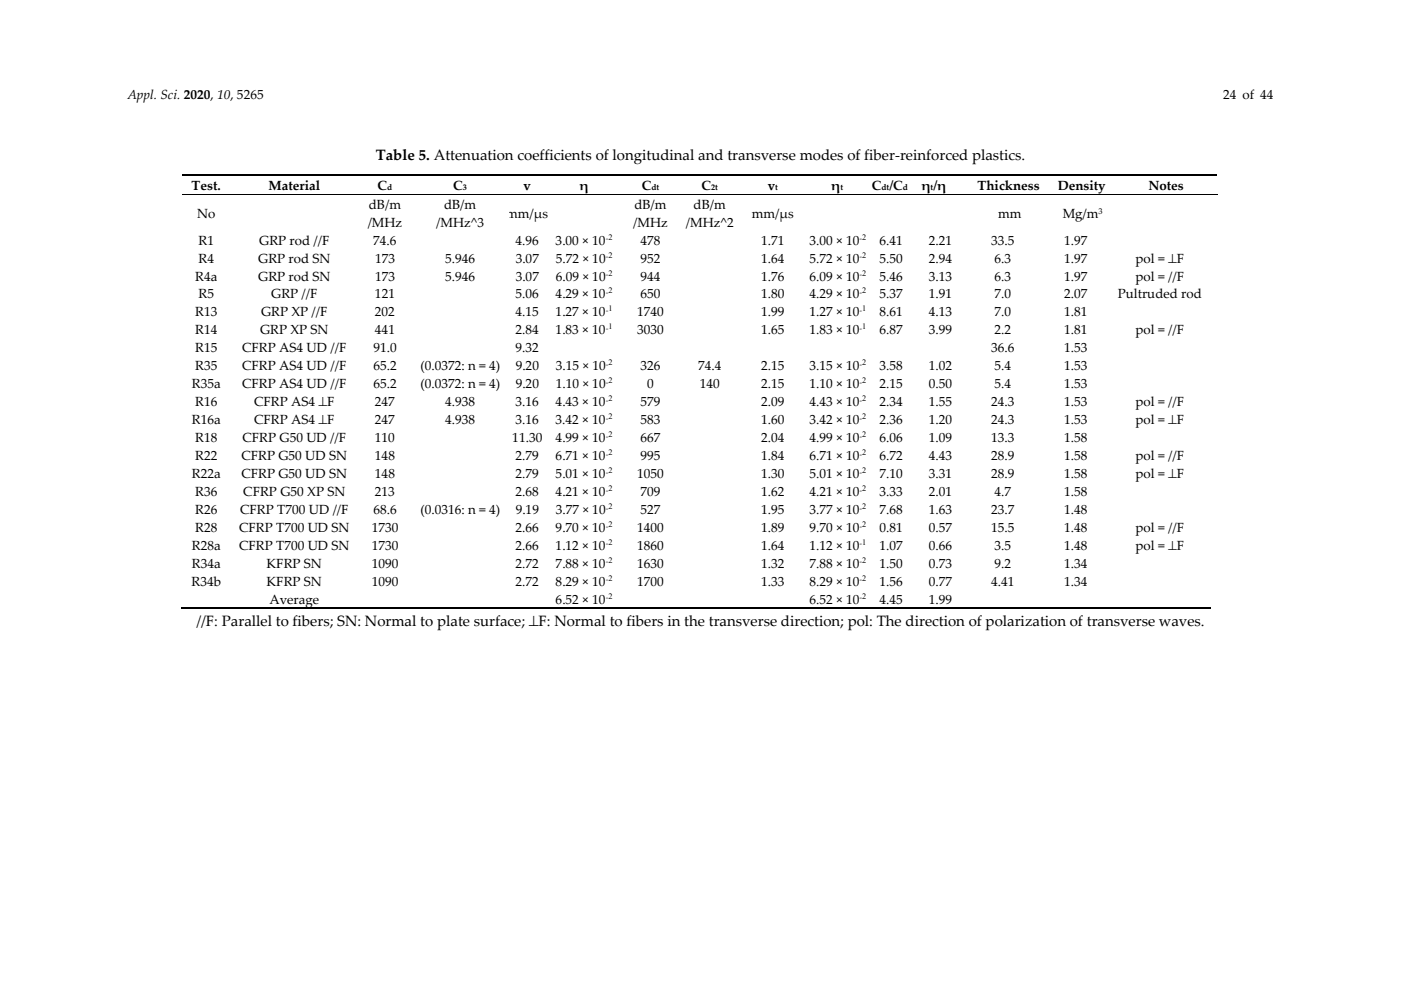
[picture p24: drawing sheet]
<svg xmlns="http://www.w3.org/2000/svg" width="297mm" height="210mm" viewBox="0 0 297 210" stroke-linecap="round" stroke-linejoin="round" font-family="sans-serif">
<defs><g id="words">
<g font-size="3.2">
<text x="79.7" y="33.9">Table 5. Attenuation coefficients of longitudinal and transverse modes of fiber-reinforced plastics.</text>
<text x="41.6" y="132.9">//F: Parallel to fibers; SN: Normal to plate surface; ⊥F: Normal to fibers in the transverse direction; pol: The direction of polarization of transverse waves.</text>
</g>
<g font-size="2.8">
<text x="27" y="21">Appl. Sci. 2020, 10, 5265</text>
<text x="259.4" y="21">24 of 44</text>
<text x="40.6" y="40.3">Test.</text>
<text x="56.9" y="40.3">Material</text>
<text x="80.1" y="40.3">C</text>
<text x="96.1" y="40.3">C</text>
<text x="111" y="40.3">v</text>
<text x="122.9" y="40.3">η</text>
<text x="136.1" y="40.3">C</text>
<text x="148.7" y="40.3">C</text>
<text x="162.8" y="40.3">v</text>
<text x="176.3" y="40.3">η</text>
<text x="184.9" y="40.3">C /C</text>
<text x="195.4" y="40.3">η /η</text>
<text x="207.3" y="40.3">Thickness</text>
<text x="224.3" y="40.3">Density</text>
<text x="243.5" y="40.3">Notes</text>
<text x="41.8" y="46.2">No</text>
<text x="78.2" y="44.3">dB/m</text>
<text x="94.1" y="44.3">dB/m</text>
<text x="107.3" y="46.2">mm/µs</text>
<text x="134.5" y="44.3">dB/m</text>
<text x="147.1" y="44.3">dB/m</text>
<text x="159.4" y="46.2">mm/µs</text>
<text x="211.6" y="46.2">mm</text>
<text x="225.3" y="46.2">Mg/m</text>
<text x="42.1" y="51.9">R1</text>
<text x="55" y="51.9">GRP rod //F</text>
<text x="78" y="48.1">/MHz</text>
<text x="79.2" y="51.9">74.6</text>
<text x="92.5" y="48.1">/MHz^3</text>
<text x="109.3" y="51.9">4.96</text>
<text x="117.8" y="51.9">3.00 × 10</text>
<text x="134.3" y="48.1">/MHz</text>
<text x="135.8" y="51.9">478</text>
<text x="145.4" y="48.1">/MHz^2</text>
<text x="161.4" y="51.9">1.71</text>
<text x="171.6" y="51.9">3.00 × 10</text>
<text x="186.5" y="51.9">6.41</text>
<text x="197" y="51.9">2.21</text>
<text x="210.1" y="51.9">33.5</text>
<text x="225.6" y="51.9">1.97</text>
<text x="41.4" y="59.5">R4a</text>
<text x="42.1" y="55.7">R4</text>
<text x="54.7" y="55.7">GRP rod SN</text>
<text x="54.7" y="59.5">GRP rod SN</text>
<text x="79.5" y="55.7">173</text>
<text x="79.5" y="59.5">173</text>
<text x="94.4" y="55.7">5.946</text>
<text x="94.4" y="59.5">5.946</text>
<text x="109.3" y="55.7">3.07</text>
<text x="109.3" y="59.5">3.07</text>
<text x="117.8" y="55.7">5.72 × 10</text>
<text x="117.8" y="59.5">6.09 × 10</text>
<text x="135.8" y="55.7">952</text>
<text x="135.8" y="59.5">944</text>
<text x="161.4" y="55.7">1.64</text>
<text x="161.4" y="59.5">1.76</text>
<text x="171.6" y="55.7">5.72 × 10</text>
<text x="171.6" y="59.5">6.09 × 10</text>
<text x="186.5" y="55.7">5.50</text>
<text x="186.5" y="59.5">5.46</text>
<text x="196.9" y="59.5">3.13</text>
<text x="197" y="55.7">2.94</text>
<text x="210.8" y="59.5">6.3</text>
<text x="210.8" y="55.7">6.3</text>
<text x="225.6" y="59.5">1.97</text>
<text x="225.6" y="55.7">1.97</text>
<text x="240.8" y="55.7">pol = ⊥F</text>
<text x="240.8" y="59.5">pol = //F</text>
<text x="42.1" y="63.3">R5</text>
<text x="57.5" y="63.3">GRP //F</text>
<text x="79.5" y="63.3">121</text>
<text x="109.3" y="63.3">5.06</text>
<text x="117.8" y="63.3">4.29 × 10</text>
<text x="135.8" y="63.3">650</text>
<text x="161.4" y="63.3">1.80</text>
<text x="171.6" y="63.3">4.29 × 10</text>
<text x="186.5" y="63.3">5.37</text>
<text x="197" y="63.3">1.91</text>
<text x="210.8" y="63.3">7.0</text>
<text x="225.6" y="63.3">2.07</text>
<text x="237" y="63.3">Pultruded rod</text>
<text x="41.4" y="67.1">R13</text>
<text x="41.4" y="70.9">R14</text>
<text x="55.1" y="70.9">GRP XP SN</text>
<text x="55.3" y="67.1">GRP XP //F</text>
<text x="79.5" y="67.1">202</text>
<text x="79.5" y="70.9">441</text>
<text x="109.3" y="67.1">4.15</text>
<text x="109.3" y="70.9">2.84</text>
<text x="117.8" y="67.1">1.27 × 10</text>
<text x="117.8" y="70.9">1.83 × 10</text>
<text x="135.1" y="67.1">1740</text>
<text x="135.1" y="70.9">3030</text>
<text x="161.4" y="67.1">1.99</text>
<text x="161.4" y="70.9">1.65</text>
<text x="171.6" y="67.1">1.27 × 10</text>
<text x="171.6" y="70.9">1.83 × 10</text>
<text x="186.5" y="67.1">8.61</text>
<text x="186.5" y="70.9">6.87</text>
<text x="196.9" y="70.9">3.99</text>
<text x="197" y="67.1">4.13</text>
<text x="210.8" y="70.9">2.2</text>
<text x="210.8" y="67.1">7.0</text>
<text x="225.6" y="70.9">1.81</text>
<text x="225.6" y="67.1">1.81</text>
<text x="240.8" y="70.9">pol = //F</text>
<text x="41.4" y="74.7">R15</text>
<text x="51.3" y="74.7">CFRP AS4 UD //F</text>
<text x="79.2" y="74.7">91.0</text>
<text x="109.3" y="74.7">9.32</text>
<text x="210.1" y="74.7">36.6</text>
<text x="225.6" y="74.7">1.53</text>
<text x="40.7" y="82.3">R35a</text>
<text x="41.4" y="78.5">R35</text>
<text x="51.4" y="82.3">CFRP AS4 UD //F</text>
<text x="51.4" y="78.5">CFRP AS4 UD //F</text>
<text x="79.2" y="82.3">65.2</text>
<text x="79.2" y="78.5">65.2</text>
<text x="89.1" y="82.3">(0.0372: n = 4)</text>
<text x="89.1" y="78.5">(0.0372: n = 4)</text>
<text x="109.3" y="82.3">9.20</text>
<text x="109.3" y="78.5">9.20</text>
<text x="117.8" y="82.3">1.10 × 10</text>
<text x="117.8" y="78.5">3.15 × 10</text>
<text x="135.8" y="78.5">326</text>
<text x="137.2" y="82.3">0</text>
<text x="148" y="78.5">74.4</text>
<text x="148.4" y="82.3">140</text>
<text x="161.4" y="82.3">2.15</text>
<text x="161.4" y="78.5">2.15</text>
<text x="171.6" y="82.3">1.10 × 10</text>
<text x="171.6" y="78.5">3.15 × 10</text>
<text x="186.5" y="78.5">3.58</text>
<text x="186.5" y="82.3">2.15</text>
<text x="197" y="78.5">1.02</text>
<text x="197" y="82.3">0.50</text>
<text x="210.8" y="78.5">5.4</text>
<text x="210.8" y="82.3">5.4</text>
<text x="225.6" y="78.5">1.53</text>
<text x="225.6" y="82.3">1.53</text>
<text x="40.7" y="90">R16a</text>
<text x="41.4" y="86.1">R16</text>
<text x="53.9" y="86.1">CFRP AS4 ⊥F</text>
<text x="53.9" y="90">CFRP AS4 ⊥F</text>
<text x="79.5" y="90">247</text>
<text x="79.5" y="86.1">247</text>
<text x="94.4" y="90">4.938</text>
<text x="94.4" y="86.1">4.938</text>
<text x="109.3" y="90">3.16</text>
<text x="109.3" y="86.1">3.16</text>
<text x="117.8" y="90">3.42 × 10</text>
<text x="117.8" y="86.1">4.43 × 10</text>
<text x="135.8" y="86.1">579</text>
<text x="135.8" y="90">583</text>
<text x="161.4" y="86.1">2.09</text>
<text x="161.4" y="90">1.60</text>
<text x="171.6" y="86.1">4.43 × 10</text>
<text x="171.6" y="90">3.42 × 10</text>
<text x="186.5" y="86.1">2.34</text>
<text x="186.5" y="90">2.36</text>
<text x="196.9" y="86.1">1.55</text>
<text x="197" y="90">1.20</text>
<text x="210.1" y="86.1">24.3</text>
<text x="210.1" y="90">24.3</text>
<text x="225.6" y="86.1">1.53</text>
<text x="225.6" y="90">1.53</text>
<text x="240.8" y="90">pol = ⊥F</text>
<text x="240.8" y="86.1">pol = //F</text>
<text x="41.4" y="93.8">R18</text>
<text x="51.4" y="93.8">CFRP G50 UD //F</text>
<text x="79.5" y="93.8">110</text>
<text x="108.6" y="93.8">11.30</text>
<text x="117.8" y="93.8">4.99 × 10</text>
<text x="135.8" y="93.8">667</text>
<text x="161.4" y="93.8">2.04</text>
<text x="171.6" y="93.8">4.99 × 10</text>
<text x="186.5" y="93.8">6.06</text>
<text x="197" y="93.8">1.09</text>
<text x="210.1" y="93.8">13.3</text>
<text x="225.6" y="93.8">1.58</text>
<text x="40.7" y="101.4">R22a</text>
<text x="41.4" y="97.6">R22</text>
<text x="51.2" y="101.4">CFRP G50 UD SN</text>
<text x="51.2" y="97.6">CFRP G50 UD SN</text>
<text x="79.5" y="97.6">148</text>
<text x="79.5" y="101.4">148</text>
<text x="109.3" y="101.4">2.79</text>
<text x="109.3" y="97.6">2.79</text>
<text x="117.8" y="101.4">5.01 × 10</text>
<text x="117.8" y="97.6">6.71 × 10</text>
<text x="135.1" y="101.4">1050</text>
<text x="135.8" y="97.6">995</text>
<text x="161.4" y="97.6">1.84</text>
<text x="161.4" y="101.4">1.30</text>
<text x="171.6" y="97.6">6.71 × 10</text>
<text x="171.6" y="101.4">5.01 × 10</text>
<text x="186.5" y="97.6">6.72</text>
<text x="186.5" y="101.4">7.10</text>
<text x="196.9" y="97.6">4.43</text>
<text x="197" y="101.4">3.31</text>
<text x="210.1" y="97.6">28.9</text>
<text x="210.1" y="101.4">28.9</text>
<text x="225.6" y="97.6">1.58</text>
<text x="225.6" y="101.4">1.58</text>
<text x="240.8" y="101.4">pol = ⊥F</text>
<text x="240.8" y="97.6">pol = //F</text>
<text x="41.4" y="105.2">R36</text>
<text x="51.6" y="105.2">CFRP G50 XP SN</text>
<text x="79.5" y="105.2">213</text>
<text x="109.3" y="105.2">2.68</text>
<text x="117.8" y="105.2">4.21 × 10</text>
<text x="135.8" y="105.2">709</text>
<text x="161.4" y="105.2">1.62</text>
<text x="171.6" y="105.2">4.21 × 10</text>
<text x="186.5" y="105.2">3.33</text>
<text x="197" y="105.2">2.01</text>
<text x="210.8" y="105.2">4.7</text>
<text x="225.6" y="105.2">1.58</text>
<text x="41.4" y="109">R26</text>
<text x="41.4" y="112.8">R28</text>
<text x="50.7" y="112.8">CFRP T700 UD SN</text>
<text x="50.9" y="109">CFRP T700 UD //F</text>
<text x="78.8" y="112.8">1730</text>
<text x="79.2" y="109">68.6</text>
<text x="89.1" y="109">(0.0316: n = 4)</text>
<text x="109.3" y="112.8">2.66</text>
<text x="109.3" y="109">9.19</text>
<text x="117.8" y="112.8">9.70 × 10</text>
<text x="117.8" y="109">3.77 × 10</text>
<text x="135.1" y="112.8">1400</text>
<text x="135.8" y="109">527</text>
<text x="161.4" y="109">1.95</text>
<text x="161.4" y="112.8">1.89</text>
<text x="171.6" y="109">3.77 × 10</text>
<text x="171.6" y="112.8">9.70 × 10</text>
<text x="186.5" y="109">7.68</text>
<text x="186.5" y="112.8">0.81</text>
<text x="196.9" y="112.8">0.57</text>
<text x="197" y="109">1.63</text>
<text x="210.1" y="112.8">15.5</text>
<text x="210.1" y="109">23.7</text>
<text x="225.6" y="112.8">1.48</text>
<text x="225.6" y="109">1.48</text>
<text x="240.8" y="112.8">pol = //F</text>
<text x="40.7" y="116.6">R28a</text>
<text x="50.7" y="116.6">CFRP T700 UD SN</text>
<text x="78.8" y="116.6">1730</text>
<text x="109.3" y="116.6">2.66</text>
<text x="117.8" y="116.6">1.12 × 10</text>
<text x="135.1" y="116.6">1860</text>
<text x="161.4" y="116.6">1.64</text>
<text x="171.6" y="116.6">1.12 × 10</text>
<text x="186.5" y="116.6">1.07</text>
<text x="197" y="116.6">0.66</text>
<text x="210.8" y="116.6">3.5</text>
<text x="225.6" y="116.6">1.48</text>
<text x="240.8" y="116.6">pol = ⊥F</text>
<text x="40.6" y="124.2">R34b</text>
<text x="40.7" y="120.4">R34a</text>
<text x="56.5" y="124.2">KFRP SN</text>
<text x="56.5" y="120.4">KFRP SN</text>
<text x="78.8" y="124.2">1090</text>
<text x="78.8" y="120.4">1090</text>
<text x="109.3" y="120.4">2.72</text>
<text x="109.3" y="124.2">2.72</text>
<text x="117.8" y="120.4">7.88 × 10</text>
<text x="117.8" y="124.2">8.29 × 10</text>
<text x="135.1" y="120.4">1630</text>
<text x="135.1" y="124.2">1700</text>
<text x="161.4" y="120.4">1.32</text>
<text x="161.4" y="124.2">1.33</text>
<text x="171.6" y="120.4">7.88 × 10</text>
<text x="171.6" y="124.2">8.29 × 10</text>
<text x="186.5" y="120.4">1.50</text>
<text x="186.5" y="124.2">1.56</text>
<text x="197" y="120.4">0.73</text>
<text x="197" y="124.2">0.77</text>
<text x="210.1" y="124.2">4.41</text>
<text x="210.8" y="120.4">9.2</text>
<text x="225.6" y="124.2">1.34</text>
<text x="225.6" y="120.4">1.34</text>
<text x="57.1" y="128">Average</text>
<text x="117.8" y="128">6.52 × 10</text>
<text x="171.6" y="128">6.52 × 10</text>
<text x="186.5" y="128">4.45</text>
<text x="197" y="128">1.99</text>
</g>
<g font-size="1.8">
<text x="82.1" y="40.3">d</text>
<text x="98.1" y="40.3">3</text>
<text x="138.1" y="40.3">dt</text>
<text x="150.8" y="40.3">2t</text>
<text x="164.3" y="40.3">t</text>
<text x="178.2" y="40.3">t</text>
<text x="186.9" y="40.3">dt</text>
<text x="191.4" y="40.3">d</text>
<text x="197.3" y="40.3">t</text>
<text x="232.9" y="45.5">3</text>
<text x="128.4" y="51.2">-2</text>
<text x="182.2" y="51.2">-2</text>
<text x="128.4" y="55">-2</text>
<text x="128.4" y="58.8">-2</text>
<text x="182.2" y="55">-2</text>
<text x="182.2" y="58.8">-2</text>
<text x="128.4" y="62.6">-2</text>
<text x="182.2" y="62.6">-2</text>
<text x="128.4" y="66.4">-1</text>
<text x="128.4" y="70.2">-1</text>
<text x="182.2" y="66.4">-1</text>
<text x="182.2" y="70.2">-1</text>
<text x="128.4" y="77.8">-2</text>
<text x="182.2" y="77.8">-2</text>
<text x="128.4" y="81.6">-2</text>
<text x="182.2" y="81.6">-2</text>
<text x="128.4" y="85.4">-2</text>
<text x="128.4" y="89.3">-2</text>
<text x="182.2" y="85.4">-2</text>
<text x="182.2" y="89.3">-2</text>
<text x="128.4" y="93.1">-2</text>
<text x="182.2" y="93.1">-2</text>
<text x="128.4" y="96.9">-2</text>
<text x="128.4" y="100.7">-2</text>
<text x="182.2" y="96.9">-2</text>
<text x="182.2" y="100.7">-2</text>
<text x="128.4" y="104.5">-2</text>
<text x="182.2" y="104.5">-2</text>
<text x="128.4" y="108.3">-2</text>
<text x="128.4" y="112.1">-2</text>
<text x="182.2" y="108.3">-2</text>
<text x="182.2" y="112.1">-2</text>
<text x="128.4" y="115.9">-2</text>
<text x="128.4" y="119.7">-2</text>
<text x="182.2" y="115.9">-1</text>
<text x="182.2" y="119.7">-2</text>
<text x="128.4" y="123.5">-2</text>
<text x="182.2" y="123.5">-2</text>
<text x="128.4" y="127.3">-2</text>
<text x="182.2" y="127.3">-2</text>
</g>
</g></defs>
<path d="M38.7 37.1h219.4M38.4 129.1h218.4" fill="none" stroke="#000" stroke-width=".34"/>
<path d="M38.7 41.2h219.6" fill="none" stroke="#000" stroke-width=".21"/>
<use href="#words"/>
</svg>
